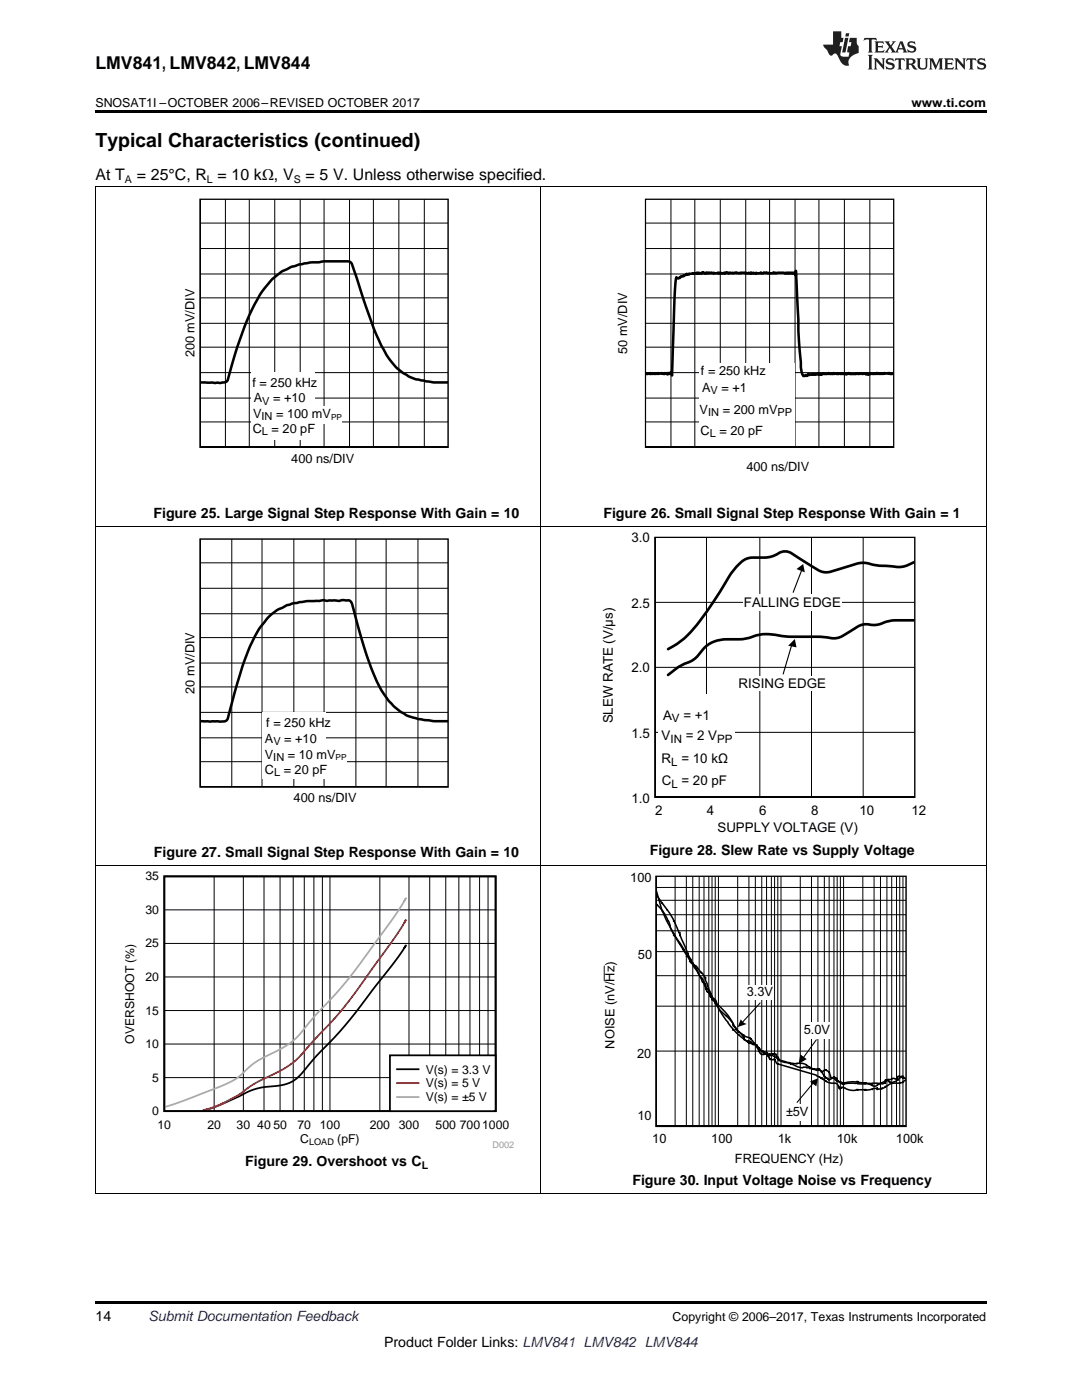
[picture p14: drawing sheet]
<svg xmlns="http://www.w3.org/2000/svg" width="216mm" height="279mm" viewBox="0 0 216 279" stroke-linecap="round" stroke-linejoin="round" font-family="sans-serif">
<defs><g id="words">
<text font-size="3.9" x="19" y="29.3">Typical Characteristics (continued)</text>
<text font-size="3.5" x="19" y="13.8">LMV841, LMV842, LMV844</text>
<g font-size="3.2">
<text x="19" y="36">At T</text>
<text x="27.3" y="36">= 25°C, R = 10 kΩ, V</text>
<text x="61" y="36">= 5 V. Unless otherwise specified.</text>
</g>
<g font-size="2.8">
<text x="30.6" y="103.3">Figure 25. Large Signal Step Response With Gain = 10</text>
<text x="120.4" y="103.3">Figure 26. Small Signal Step Response With Gain = 1</text>
<text x="30.7" y="171.1">Figure 27. Small Signal Step Response With Gain = 10</text>
<text x="129.6" y="170.7">Figure 28. Slew Rate vs Supply Voltage</text>
<text x="48.9" y="232.7">Figure 29. Overshoot vs C</text>
<text x="126.2" y="236.4">Figure 30. Input Voltage Noise vs Frequency</text>
<text x="19" y="263.6">14</text>
<text x="76.7" y="268.9">Product Folder Links: LMV841 LMV842 LMV844</text>
</g>
<text font-size="2.8" fill="#0000c8" x="29.6" y="263.6">Submit Documentation Feedback</text>
<g font-size="2.7">
<text x="126" y="108.2">3.0</text>
<text x="126" y="121.4">2.5</text>
<text x="148.4" y="121.1">FALLING EDGE</text>
<text x="126" y="134">2.0</text>
<text x="147.4" y="137.2">RISING EDGE</text>
<text x="132.3" y="143.6">A</text>
<text x="136.4" y="143.6">= +1</text>
<text x="122.3" y="144.4" transform="rotate(-90 122.3 144.4)">SLEW RATE (V/µs)</text>
<text x="126" y="147.2">1.5</text>
<text x="132" y="147.8">V</text>
<text x="136.8" y="147.8">= 2 V</text>
<text x="132" y="152.3">R</text>
<text x="136" y="152.3">= 10 kΩ</text>
<text x="126" y="160.2">1.0</text>
<text x="132" y="156.7">C</text>
<text x="136" y="156.7">= 20 pF</text>
<text x="130.7" y="162.6">2</text>
<text x="141.1" y="162.6">4</text>
<text x="143.2" y="166.1">SUPPLY VOLTAGE (V)</text>
<text x="151.5" y="162.6">6</text>
<text x="161.8" y="162.6">8</text>
<text x="171.5" y="162.6">10</text>
<text x="181.9" y="162.6">12</text>
</g>
<g font-size="2.6">
<text x="125.8" y="176.1">100</text>
<text x="127.3" y="191.3">50</text>
<text x="149" y="198.8">3.3V</text>
<text x="122.6" y="209.3" transform="rotate(-90 122.6 209.3)">NOISE (nV/Hz)</text>
<text x="160.4" y="206.4">5.0V</text>
<text x="127.1" y="211.2">20</text>
<text x="127.2" y="223.4">10</text>
<text x="156.9" y="222.6">±5V</text>
<text x="130.2" y="228.1">10</text>
<text x="141.9" y="228.1">100</text>
<text x="146.6" y="232.1">FREQUENCY (Hz)</text>
<text x="155.2" y="228.1">1k</text>
<text x="167" y="228.1">10k</text>
<text x="178.7" y="228.1">100k</text>
</g>
<g font-size="2.5">
<text x="19" y="21.4">SNOSAT1I –OCTOBER 2006–REVISED OCTOBER 2017</text>
<text x="181.9" y="21.4">www.ti.com</text>
<text x="38.8" y="71.3" transform="rotate(-90 38.8 71.3)">200 mV/DIV</text>
<text x="125.2" y="70.6" transform="rotate(-90 125.2 70.6)">50 mV/DIV</text>
<text x="50.4" y="77.2">f = 250 kHz</text>
<text x="139.9" y="74.9">f = 250 kHz</text>
<text x="50.5" y="83.4">V</text>
<text x="50.6" y="80.3">A</text>
<text x="54.5" y="80.3">= +10</text>
<text x="55.1" y="83.4">= 100 mV</text>
<text x="139.6" y="82.6">V</text>
<text x="140.1" y="78.2">A</text>
<text x="144" y="78.2">= +1</text>
<text x="144.2" y="82.6">= 200 mV</text>
<text x="50.4" y="86.4">C</text>
<text x="54.2" y="86.4">= 20 pF</text>
<text x="139.8" y="86.8">C</text>
<text x="143.6" y="86.8">= 20 pF</text>
<text x="58.1" y="92.4">400 ns/DIV</text>
<text x="148.9" y="93.9">400 ns/DIV</text>
<text x="38.8" y="138.4" transform="rotate(-90 38.8 138.4)">20 mV/DIV</text>
<text x="52.9" y="148.3">A</text>
<text x="53.1" y="145.1">f = 250 kHz</text>
<text x="56.7" y="148.3">= +10</text>
<text x="52.8" y="151.4">V</text>
<text x="52.8" y="154.4">C</text>
<text x="56.6" y="154.4">= 20 pF</text>
<text x="57.4" y="151.4">= 10 mV</text>
<text x="58.6" y="160.1">400 ns/DIV</text>
<text x="134.2" y="263.6">Copyright © 2006–2017, Texas Instruments Incorporated</text>
</g>
<g font-size="2.4">
<text x="29" y="175.7">35</text>
<text x="29" y="182.4">30</text>
<text x="29" y="189.1">25</text>
<text x="29" y="195.8">20</text>
<text x="29" y="202.5">15</text>
<text x="26.8" y="208.3" transform="rotate(-90 26.8 208.3)">OVERSHOOT (%)</text>
<text x="29" y="209.2">10</text>
<text x="30.4" y="215.9">5</text>
<text x="84.9" y="214.2">V(s) = 3.3 V</text>
<text x="84.9" y="217">V(s) = 5 V</text>
<text x="84.9" y="219.8">V(s) = ±5 V</text>
<text x="30.4" y="222.5">0</text>
<text x="31.4" y="225.3">10</text>
<text x="41.4" y="225.3">20</text>
<text x="47.2" y="225.3">30</text>
<text x="51.3" y="225.3">40</text>
<text x="54.5" y="225.3">50</text>
<text x="59.4" y="225.3">70</text>
<text x="63.8" y="225.3">100</text>
<text x="73.8" y="225.3">200</text>
<text x="79.6" y="225.3">300</text>
<text x="86.9" y="225.3">500</text>
<text x="91.8" y="225.3">7001000</text>
<text x="59.9" y="228.1">C</text>
<text x="67.3" y="228.1">(pF)</text>
</g>
<g font-size="2.3">
<text x="133.8" y="148.3">IN</text>
<text x="134.1" y="144.1">V</text>
<text x="143.1" y="148.3">PP</text>
<text x="133.9" y="152.8">L</text>
<text x="134" y="157.2">L</text>
</g>
<g font-size="2.2">
<text x="52.2" y="83.8">IN</text>
<text x="52.3" y="80.7">V</text>
<text x="141.3" y="83.1">IN</text>
<text x="141.8" y="78.7">V</text>
<text x="155.2" y="83.1">PP</text>
<text x="52.3" y="86.9">L</text>
<text x="141.6" y="87.2">L</text>
<text x="54.5" y="148.8">V</text>
<text x="54.5" y="151.9">IN</text>
<text x="54.7" y="154.9">L</text>
</g>
<g font-size="2.1">
<text x="24.9" y="36.6">A</text>
<text x="41.3" y="36.6">L</text>
<text x="58.6" y="36.6">S</text>
<text x="84.1" y="233.3">L</text>
</g>
<text font-size="1.8" x="61.7" y="228.5">LOAD</text>
<text font-size="1.8" fill="#999" x="98.3" y="229.2">D002</text>
<g font-size="1.7">
<text x="66" y="83.7">PP</text>
<text x="67" y="151.7">PP</text>
</g>
</g></defs>
<path d="M19 238.1l.2 .1zM196.7 238.1l.1 .1zM19 259.7h177.8v.5h-177.8z" fill="#000"/>
<g fill="none" stroke="#000" stroke-width=".2">
<path d="M19.1 172.9v65.3M107.9 172.9v65.3M130.9 174.9h49.9v49.9h-49.9zM130.9 179.7h49.9M130.9 177.1h49.9M134.7 174.9v49.9M137 174.9v49.9M138.2 174.9v49.9M139.5 174.9v49.9M140.5 174.9v49.9M141.4 174.9v49.9M142.1 174.9v49.9"/>
<path d="M142.7 174.9v49.9M143.4 174.9v49.9M147.2 174.9v49.9M149.4 174.9v49.9M150.7 174.9v49.9M152 174.9v49.9M153 174.9v49.9M153.9 174.9v49.9M154.6 174.9v49.9M155.2 174.9v49.9M155.8 174.9v49.9M159.7 174.9v49.9"/>
<path d="M161.9 174.9v49.9M163.2 174.9v49.9M164.5 174.9v49.9M165.4 174.9v49.9M166.4 174.9v49.9M167 174.9v49.9M167.7 174.9v49.9M168.3 174.9v49.9M172.2 174.9v49.9M174.4 174.9v49.9M175.7 174.9v49.9M177 174.9v49.9"/>
<path d="M177.9 174.9v49.9M178.9 174.9v49.9M179.5 174.9v49.9M180.2 174.9v49.9M196.8 172.9v65.3M130.9 194.7h49.9M130.9 189.9h49.9M130.9 185.8h49.9M130.9 182.6h49.9M130.9 209.8h49.9M130.9 200.8h49.9M19 238.1h177.8"/>
</g>
<path d="M130.3 174.2h51.1v51.1h-51.1z" fill="none" stroke="#fff" stroke-width=".92"/>
<path d="M130.9 177.4l1.2 4.5h.1l.9 2 1.4 2.6-.1-.1 .3 .3 2.4 4-.1 .2 .1-.2 .5 .8 .1 .3h-.1l1.1 1.1-.1-.1h.3l-.1 .1 2.3 5 .3 .2 .4 .7 .3 .1v.6l.1-.1 .5 .8 .3 .1a17.5 17.5 0 0 0 2.7 4.4l.7 .8-.2 .1h.4l1.2 1.3 .6 .4 .1-.1-.1 .2 1 .8-.1-.2 .8 .2a1.33 1.33 0 0 1 1.2 .9l1 1 .6 .2 .4 .4h.3a.36 .36 0 0 1 .6 0l.7 .3 .6 .7-.1-.1 2.1 .6-.1-.2 .4 .3-.2-.1 1.9 .8h1.5l-.1 .1 .8 .1-.1 .1 .1-.1 .9 .1-.2 .1 .6 .1-.1 .1 .6-.1 .5 .4h-.2h.4l-.1 .2 .3 .6 .1-.1v.3v-.1l.4 .3-.1 .1 .1-.1 .4 .3-.2-.2 .3 .3-.1-.1h.3l.8-.5-.1 .1 .7 .2-.1 .1 .5 .5a.89 .89 0 0 1 .9 .5h.2l-.2-.1h.3v.1l2.6-.1-.1 .1h.7l1-.1-.1 .1h.6l.7 .3 .1-.1-.1 .1a.95 .95 0 0 0 1.2-.1l1-.2 .4-.3 .1 .2a.5 .5 0 0 1 .4-.6l.3 .2h-.1h.3l-.1 .2 .2 .1h.3l-.1 .1 1.3-.8a.86 .86 0 0 1 1.1-.3l-.1 .1h.6M130.9 178.4l2.9 4.1 1.7 3.7 .2-.1v.6v-.1l1.4 3.2-.1 .1 .3 .3 .4 1.2-.1 .1h.3l-.1 .1 .5 .7-.1-.1v.3l.2-.1 .7 .6 .9 1.1h-.2l.6 .5 .2 .6 .2-.2-.1 .5 .7 1.8v.1l.2 1 .2 .2-.1 .2 .5 .4h-.1a1.22 1.22 0 0 1 1 1.4 4.1 4.1 0 0 0 1.9 2.1l1.1 1.4 .3 .4-.2 .1 .4 .4v-.1l1.7 2.1 .2-.1v.6l1.3 .3 .3 .6 .7 .1 .7 .9h-.1h.3l.1 .3 .6 .2-.1-.1v.3a.68 .68 0 0 1 .8-.1 .68 .68 0 0 1 .3 .7h-.1l.3 .7v-.2l.3 .3 .6-.1 .1 .1v-.1v.3l.1-.1 .3 .6 .3 .2-.1-.1 7.7 2.3 1.1 .6h-.2h.4h-.2l.8 .6 1 .4h1.1l.4 .7 .1-.1 .1 .5 .4-.3 .1 .1-.1-.1h.1h.3a3.4 3.4 0 0 0 2.9 .5h-.1h1.9l1-.1 .1 .1v-.2h.9v-.2v.4l.1-.2a.74 .74 0 0 0 .9-.2v.2l1.9-1.1 2.2-.2h.2l-.1-.2 .6-.3M130.9 180.3l.6 .7a11.1 11.1 0 0 1 2.5 4.6l.5 1-.1 .1h.3l1.9 2.9-.1 .1 .3 .4 1.1 1.4-.1 .1 .5 .9 .3 .3h-.2l.1 .2 1.7 2.4-.2-.2 .6 1.2 .2-.1v.7v-.2l.2 .5 .5 .3 .3 .5 .3 .8-.1-.2 .2 .6-.1-.1v.3l.1-.1 .4 .5 .1-.1 .1 .5 .3 .3a7.1 7.1 0 0 1 2.2 2.1l1.8 3 1.6 1.1 1.1 .5v-.1l2 3.1 .3 .1h1.2l-.2 .1h.2l1.1-.2-.2 .1 .2-.1 .5 .1v.3l.4 .3a1.35 1.35 0 0 0 1.2 1l2.5 .3v-.1l1.3 .1 1.6 1-.1-.1 .8 .2 .5-.1 .4 .1v-.1v.3a.67 .67 0 0 0 1.1-.1h.3l.6 .6-.1-.2 .4 1.2 .6 .1 .6 .6 .1-.1 1.2 .8v-.3l1.2-.3 1.4-.1 1.7 .4h-.1h2.9l.8-.2 .5-.3v-.2l1.1-.1a.81 .81 0 0 1 1-.1l.5-.5 .2 .1 .6-.1 .4 .4" fill="none" stroke="#000" stroke-width=".31"/>
<path d="M130.9 174.9v49.9h49.9v-49.9zM130.2 174.2h51.3v50.9h-51.3z" fill-rule="evenodd" fill="#fff"/>
<path d="M130.9 174.9h49.9v49.9h-49.9z" fill="none" stroke="#000" stroke-width=".25"/>
<path d="M151.7 200.2l-3.5 3.8" fill="none" stroke="#000" stroke-width=".21"/>
<path d="M147.8 203.3l.6 .8 .7 .2-1.9 .7z" fill-rule="evenodd" fill="#000"/>
<path d="M149.1 196.6h5.1v2.9h-5.1z" fill-rule="evenodd" fill="#fff"/>
<path d="M162.9 207.5l-2.6 3.5" fill="none" stroke="#000" stroke-width=".21"/>
<path d="M159.7 210.4l1.3 1-1.6 .9z" fill="#000"/>
<path d="M160.3 204h5.5v3.2h-5.5z" fill-rule="evenodd" fill="#fff"/>
<path d="M162.2 216.2l-3.2 3.8" fill="none" stroke="#000" stroke-width=".21"/>
<path d="M161.6 215.8l1.6-.6-.3 1.6z" fill="#000"/>
<path d="M156.8 220.3h4.5v3.2h-4.5z" fill-rule="evenodd" fill="#fff"/>
<path d="M120.6 192.8v3" fill="none" stroke="#231f20" stroke-width=".21"/>
<path d="M24.4 174h78.2v55.2h-78.2z" fill-rule="evenodd" fill="#fff"/>
<path d="M32.8 174.9h66.1v46.9h-66.1zM80.6 189.3l.4-.6-2.2 3.2-4.5 5.7a90 90 0 0 1-11.2 13.2 29.4 29.4 0 0 1-4.6 4.9 13 13 0 0 1-5.6 1.2 16.6 16.6 0 0 0-5.9 2.2l-1.1 .5a25.1 25.1 0 0 1-5.1 2" fill="none" stroke="#000" stroke-width=".35"/>
<g fill="none" stroke="#000" stroke-width=".2">
<path d="M42.7 174.9v46.9M48.6 174.9v46.9M52.7 174.9v46.9M55.9 174.9v46.9M58.5 174.9v46.9M60.7 174.9v46.9M62.6 174.9v46.9M64.3 174.9v46.9M65.8 174.9v46.9M75.8 174.9v46.9M81.6 174.9v46.9M85.7 174.9v46.9"/>
<path d="M88.9 174.9v46.9M91.6 174.9v46.9M93.8 174.9v46.9M95.7 174.9v46.9M97.4 174.9v46.9M32.8 195h66.1M32.8 188.3h66.1M32.8 181.6h66.1M32.8 215.1h66.1M32.8 208.4h66.1M32.8 201.7h66.1"/>
</g>
<path d="M80.6 184.3l.4-.7-2.2 3.5-4.5 6.2a86.3 86.3 0 0 1-11.9 14.5 24.2 24.2 0 0 1-5.3 5.2l-3.5 1.8a25 25 0 0 0-6.1 3.8l-1 .5a22.5 22.5 0 0 1-6 2.5" fill="none" stroke="#f00" stroke-width=".35"/>
<path d="M80.6 179.9l.4-.6h-.1a202.7 202.7 0 0 1-14.1 19.3 103 103 0 0 0-7.7 8.5 28.7 28.7 0 0 1-6.9 4.1 22 22 0 0 0-4.7 3.8 63.7 63.7 0 0 1-10.2 4.4l-4.4 1.5" fill="none" stroke="#aaa" stroke-width=".35"/>
<path d="M77.8 210.6h21.1v11.2h-21.1z" fill-rule="evenodd" fill="#fff"/>
<path d="M77.8 210.6h21.1v11.2h-21.1zM79.2 213.4h4.3" fill="none" stroke="#000" stroke-width=".35"/>
<path d="M79.2 216.2h4.3" fill="none" stroke="#f00" stroke-width=".35"/>
<path d="M79.2 218.9h4.3" fill="none" stroke="#aaa" stroke-width=".35"/>
<g fill="none" stroke="#000" stroke-width=".2">
<path d="M19.1 105v67.9M39.9 107.6h49.5v49.5h-49.5zM39.9 117.4h49.5M39.9 112.3h49.5M46.2 107.6v49.5M52.3 107.6v49.5M58.6 107.6v49.5M64.7 107.6v49.5M71 107.6v49.5M77 107.6v49.5M83.4 107.6v49.5M107.9 105v67.9"/>
<path d="M196.8 105v67.9M39.9 137.1h49.5M39.9 132.3h49.5M39.9 127.2h49.5M39.9 122.5h49.5M39.9 152h49.5M39.9 147.2h49.5M39.9 142.2h49.5M19 172.8h177.8"/>
</g>
<path d="M39.4 106.9h50.6v50.6h-50.6z" fill="none" stroke="#fff" stroke-width=".91"/>
<path d="M39.9 143.9l3.1 .1a4.1 4.1 0 0 0 2.3-.3l3-10.3 1.4-4.1 2.1-3.9 2.3-2.7a6.4 6.4 0 0 1 2.4-1.5l.7-.4 1.1-.4 2.8-.4 2.5-.1 .8-.1 .9 .1 3.6-.1a1.1 1.1 0 0 1 1.5 1.2l1.8 6.8 1.9 5.6 1.7 3.9 1.7 2.5 1.2 1.2 1.1 1 1.8 1 3.2 .7 1.8 .2h2.9" fill="none" stroke="#000" stroke-width=".51"/>
<path d="M39.9 107.6v49.5h49.5v-49.5zM39.6 106.9h50.5v50.5h-50.5z" fill-rule="evenodd" fill="#fff"/>
<path d="M39.9 107.6h49.5v49.5h-49.5z" fill="none" stroke="#000" stroke-width=".24"/>
<g fill="#fff">
<path d="M52.3 142.2h12.7v13.3h-12.7z" fill-rule="evenodd"/>
<path d="M53.2 142.8h12.7v3.2h-12.7z" fill-rule="evenodd"/>
<path d="M52.9 146h10.2v3.5h-10.2z" fill-rule="evenodd"/>
<path d="M52.9 149.2h16.2v3.4h-16.2z" fill-rule="evenodd"/>
<path d="M52.9 152h12.4v3.5h-12.4z" fill-rule="evenodd"/>
</g>
<path d="M130.2 106.5h53v53.1h-53z" fill="none" stroke="#fff" stroke-width=".96"/>
<path d="M130.7 107.2h51.8v51.9h-51.8zM141 107.2v51.9M151.6 107.2v51.9M161.9 107.2v51.9M172.2 107.2v51.9M130.7 133.2h51.8M130.7 120.2h51.8M130.7 146.2h51.8" fill="none" stroke="#000" stroke-width=".2"/>
<path d="M182.6 112.1a6.1 6.1 0 0 1-4.9 .9h-.6a16 16 0 0 1-4.6-.7l-1.6 .2-3.6 1.1a4.4 4.4 0 0 1-5-.4l-2.9-1.8a4.6 4.6 0 0 0-3.2-1.3l-2.2 1a10.4 10.4 0 0 1-3.8 .2 5.8 5.8 0 0 0-4.2 3l-.3 .4a63.5 63.5 0 0 1-8.9 12.5l-1.5 1.1-2 1.2M182.6 123.8h-3.9a11.7 11.7 0 0 0-3.7 .9h-1a4 4 0 0 0-3.8 .9 11.4 11.4 0 0 1-3.5 1.8l-3.1-.3-7.2-.1a10.8 10.8 0 0 0-7.3 .4 14.3 14.3 0 0 1-4.1 .2 6.4 6.4 0 0 0-5.7 3.2l-1.1 1-2.5 1.1-2.4 1.8" fill="none" stroke="#000" stroke-width=".53"/>
<path d="M130.7 107.2v51.9h51.8v-51.9zM130.3 106.6h52.9v52.9h-52.9z" fill-rule="evenodd" fill="#fff"/>
<path d="M130.7 107.2h51.8v51.9h-51.8z" fill="none" stroke="#000" stroke-width=".26"/>
<path d="M159.9 113.9l-1.6 4.3" fill="none" stroke="#000" stroke-width=".22"/>
<path d="M158.9 113.6l1.4-1 .3 1.6z" fill="#000"/>
<path d="M148.3 118.6h19.6v3.3h-19.6z" fill-rule="evenodd" fill="#fff"/>
<path d="M157.9 128.9l-1.6 5.6" fill="none" stroke="#000" stroke-width=".22"/>
<path d="M157.3 128.9l1.3-1.4 .3 1.7z" fill="#000"/>
<g fill="#fff">
<path d="M147.3 134.8h17.6v3h-17.6z" fill-rule="evenodd"/>
<path d="M131.3 138.5h15.3v20.3h-15.3z" fill-rule="evenodd"/>
<path d="M132.3 141.2h9.3v3.6h-9.3z" fill-rule="evenodd"/>
<path d="M132 145.2h14.3v4h-14.3z" fill-rule="evenodd"/>
<path d="M132 149.8h13.3v3.7h-13.3z" fill-rule="evenodd"/>
<path d="M132 154.1h13v4h-13z" fill-rule="evenodd"/>
</g>
<g fill="none" stroke="#000" stroke-width=".2">
<path d="M19.1 37.2v67.9M39.9 39.8h49.5v49.5h-49.5zM45 39.8v49.5M49.7 39.8v49.5M54.8 39.8v49.5M59.9 39.8v49.5M64.7 39.8v49.5M69.7 39.8v49.5M74.5 39.8v49.5M79.6 39.8v49.5M84.7 39.8v49.5M107.9 37.2v67.9"/>
<path d="M196.8 37.2v67.9M39.9 59.4h49.5M39.9 54.7h49.5M39.9 49.6h49.5M39.9 44.5h49.5M39.9 79.4h49.5M39.9 74.4h49.5M39.9 69.3h49.5M39.9 64.5h49.5M39.9 84.2h49.5M19 105h177.8"/>
</g>
<path d="M39.4 39.1h50.6v50.6h-50.6z" fill="none" stroke="#fff" stroke-width=".91"/>
<path d="M39.9 76.3l4.4 .1a1.06 1.06 0 0 0 1.2-.6l1.9-6.6 2.2-6 2.3-4.4 2.3-3 2.2-1.7 1.8-.9 1.5-.4 2.3-.4 2.6-.2h4.8l.5 .1 .3 .4 2.7 8 2.2 6.1 1.9 3.8 1.3 1.9 .8 .9 1.4 1.1 2.3 1.1 3.6 .7h3.1" fill="none" stroke="#000" stroke-width=".51"/>
<path d="M39.9 39.8v49.5h49.5v-49.5zM39.6 39.1h50.5v50.5h-50.5z" fill-rule="evenodd" fill="#fff"/>
<path d="M39.9 39.8h49.5v49.5h-49.5z" fill="none" stroke="#000" stroke-width=".24"/>
<g fill="#fff">
<path d="M50.1 74.4h12.7v13h-12.7z" fill-rule="evenodd"/>
<path d="M50.4 75h13v2.9h-13z" fill-rule="evenodd"/>
<path d="M50.7 77.9h10.2v3.5h-10.2z" fill-rule="evenodd"/>
<path d="M50.4 81h17.8v3.5h-17.8z" fill-rule="evenodd"/>
<path d="M50.4 83.9h12.4v3.8h-12.4z" fill-rule="evenodd"/>
</g>
<path d="M128.3 39.1h50.6v50.6h-50.6z" fill="none" stroke="#fff" stroke-width=".91"/>
<g fill="none" stroke="#000" stroke-width=".2">
<path d="M128.8 39.8h49.5v49.5h-49.5zM133.9 39.8v49.5M138.6 39.8v49.5M143.7 39.8v49.5M148.8 39.8v49.5M153.6 39.8v49.5M158.6 39.8v49.5M163.4 39.8v49.5M168.5 39.8v49.5M173.6 39.8v49.5M128.8 59.4h49.5M128.8 54.7h49.5"/>
<path d="M128.8 49.6h49.5M128.8 44.5h49.5M128.8 79.4h49.5M128.8 74.4h49.5M128.8 69.3h49.5M128.8 64.5h49.5M128.8 84.2h49.5"/>
</g>
<path d="M178.2 74.4l-.2 .2h-.4l-.1-.2-2.3 .2-.3-.2-.1 .2-1.1-.1-.3 .2-.1-.2-.1 .2-.3-.2-.1 .2-.1-.2-3.1 .1-.3-.2-.1 .2-.2-.1-.2 .2-.2-.2-2.1 .1-.1-.2-.2 .2h-.6l-.2-.2-.2 .2-.9-.1-.3 .2h-.6l-.1-.2v.2l-.2-.2-.2 .2-.9-.1-.6 .2-.1-.2v.2l-.3 .2-.1-.2-.2 .2h-.4l-.1-.2a5.2 5.2 0 0 1-.4-2.5l-.5-6.3-.5-12v1l-.2-.6h-.3v.2l-.2-.2-.3 .1v-.1l-.2 .1-.2-.1-.1 .2-.1-.2-.1 .1-.3-.1-.1 .2-.2-.2h-1.4l-.3 .2-.1-.2-.1 .1-.4-.1-.5 .2-.2-.2-.1 .2-.3-.2-.2 .1v-.1l-1.5 .1-.5-.1-.1 .3-.4-.3-.3 .1-.2-.1v.2l-.1-.2-.7 .2-.2-.2-1 .1-.2-.1-.2 .2-.3-.2-.3 .1-.4-.1-.1 .2-1-.2-.1 .2-.4-.3-.2 .3-.1-.2-.3 .2-.6-.2-.1 .2-.1-.2-1 .2v-.2l-.2 .1-1.2-.1-.1 .2v-.2l-.3 .2-.2-.2v.1l-.3-.2-.1 .3-.1-.2v.2h-.4l-.1-.2-.1 .2-.2-.2-.1 .2-.1-.2-.5 .3-.1-.2-.1 .2-.8-.1-.1 .2-.1-.1-.3 .2v-.3l-.6 .5-.1-.1-.4 .2a.52 .52 0 0 1-.9 .1l-.2 1-.2 3.3-.5 15.3-.1-.7-.2 .3-.2 .1-.2-.2-.2 .3-.1-.3-.1 .2-.3-.2-.1 .2-.6-.2-.6 .2-.1-.2-.2 .2h-1.3l-.1-.2-.2 .2-.7-.1" fill="none" stroke="#000" stroke-width=".51"/>
<path d="M128.8 39.8v49.5h49.5v-49.5zM128.5 39.1h50.5v50.5h-50.5z" fill-rule="evenodd" fill="#fff"/>
<path d="M128.8 39.8h49.5v49.5h-49.5z" fill="none" stroke="#000" stroke-width=".24"/>
<g fill="#fff">
<path d="M139.6 72.5h19v16.5h-19z" fill-rule="evenodd"/>
<path d="M139.9 72.8h13v2.8h-13z" fill-rule="evenodd"/>
<path d="M140.2 76h8.9v3.4h-8.9z" fill-rule="evenodd"/>
<path d="M139.6 80.1h18.4v3.8h-18.4z" fill-rule="evenodd"/>
<path d="M139.9 84.2h12.4v3.8h-12.4z" fill-rule="evenodd"/>
</g>
<path d="M19 37.2h177.8" fill="none" stroke="#000" stroke-width=".2"/>
<path d="M19 22h177.8v.5h-177.8z" fill="#000"/>
<g fill="#231f20">
<path d="M172.5 7.6l-.1 .5 .4-.2h.6v.1v2.1l-.2 .4h.9l-.2-.4v-2.1l.1-.1h.5l.5 .2-.2-.5zM174.5 8.3l.2 .3v1.5l-.2 .4h1.8l.2-.6a1.04 1.04 0 0 1-1.3 .2v-.7h.6l.3 .2v-.6l-.3 .2h-.6v-.6l.8-.1 .4 .3-.2-.5zM176.5 8.3l.9 1.1-.9 1.1h.8l-.2-.2 .4-.7 .5 .7-.2 .2h1.5l-.2-.2 .2-.4h.9l.1 .4-.2 .2h1l-.3-.3-.7-1.9h-.5l-.9 2-.8-1 .9-1h-.8l.1 .3-.4 .5-.3-.6 .1-.2zM179.7 8.6l.4 1h-.7zM181.3 8.4a.63 .63 0 0 0-.2 .7 .63 .63 0 0 0 .6 .4l.6 .2 .1 .2a.75 .75 0 0 1-.7 .4 .75 .75 0 0 1-.6-.5l.1 .7 .1-.1a1.11 1.11 0 0 0 1.5-.6 1.13 1.13 0 0 0-1.2-.8l-.1-.4a1.04 1.04 0 0 1 1.2 .2l-.2-.5-.2 .1-.4-.2zM173.2 10.9l.2 .4v2.2l-.2 .4h1l-.3-.4v-2.2l.3-.4zM174.3 11.6l.3 .4v1.5l-.3 .4h.8l-.2-.4v-1.3l1.5 1.7v-1.9l.2-.4h-.7l.2 .4v.9l-1.1-1.3zM177 11.8a.62 .62 0 0 0-.2 .7 .62 .62 0 0 0 .6 .4l.6 .1 .1 .3a.76 .76 0 0 1-.7 .3 .76 .76 0 0 1-.7-.4l.2 .7 .1-.1a1.11 1.11 0 0 0 1.5-.6 1.13 1.13 0 0 0-1.2-.8l-.1-.4a1.04 1.04 0 0 1 1.2 .2l-.2-.6-.2 .1-.5-.1zM178.7 11.6l-.2 .6a.61 .61 0 0 1 .8-.3v1.6l-.2 .4h.9l-.2-.4v-1.6a.63 .63 0 0 1 .7 .3l-.1-.6zM180.6 11.6l.3 .4v1.5l-.3 .4h1l-.2-.2-.1-.8 .6 .2a.76 .76 0 0 0 1.2 .7l-1-1a.58 .58 0 0 0 .6-.5 .58 .58 0 0 0-.5-.6zM181.4 11.9h.1a.45 .45 0 0 1 .5 .1 .45 .45 0 0 1 .1 .5l-.8 .2zM182.9 11.6l.2 .2a2.17 2.17 0 0 0 .3 1.9 .99 .99 0 0 0 1.6-.6v-1.1l.2-.4h-.7l.2 .2a1.92 1.92 0 0 1-.2 1.8 .6 .6 0 0 1-.9-.5v-1.1l.2-.4zM185.4 11.6l.2 .4v1.5l-.2 .4h.7l-.2-.4v-1.4l.8 1.8 .8-1.8v1.4l-.2 .4h.9l-.2-.4v-1.5l.2-.4h-.8l-.6 1.5-.6-1.5zM188.4 11.6l.2 .4v1.5l-.2 .4h1.8l.1-.6a1.04 1.04 0 0 1-1.2 .1v-.6h.5l.4 .2v-.6l-.4 .2h-.5v-.7h.8l.3 .3-.1-.6zM190.5 11.6l.2 .4v1.5l-.2 .4h.7l-.2-.4v-1.3l1.5 1.7v-1.9l.2-.4h-.7l.2 .4v.9l-1.1-1.3zM192.9 11.6l-.1 .6a.61 .61 0 0 1 .7-.3l.1 1.6-.3 .4h1l-.3-.4 .1-1.6a.63 .63 0 0 1 .7 .3l-.1-.6zM195.2 11.8a.62 .62 0 0 0-.2 .7 .62 .62 0 0 0 .6 .4l.6 .1 .1 .3a.76 .76 0 0 1-.7 .3 .76 .76 0 0 1-.6-.4l.1 .7 .1-.1a1.11 1.11 0 0 0 1.6-.6 1.13 1.13 0 0 0-1.3-.8l-.1-.4a1.04 1.04 0 0 1 1.2 .2l-.1-.6-.2 .1-.5-.1z"/>
<path d="M166.2 6.3v2.6h-1.9v.4l.8 .9a.91 .91 0 0 0 1 .8 .56 .56 0 0 1 .5-.3 .56 .56 0 0 1 .5 .3l.4 .8a1.53 1.53 0 0 0 1.9 1.2 1.54 1.54 0 0 1 1-2.1l.9-.3v-1.4a1.52 1.52 0 0 1-.4-1.6h-1.3l-.2 .8h.5l-.2 .8h-.5l-.1 1v.2l.4 .1-.2 .8a1.93 1.93 0 0 1-1.6-.3l.3-1.8h-.5l.2-.8h.4l.2-.8h-.4v-1.3zM168.6 7.6l-.6 2.9h.7l.6-2.9zM168.8 6.6l-.1 .7h.6l.2-.7z"/>
</g>
<use href="#words"/>
</svg>
